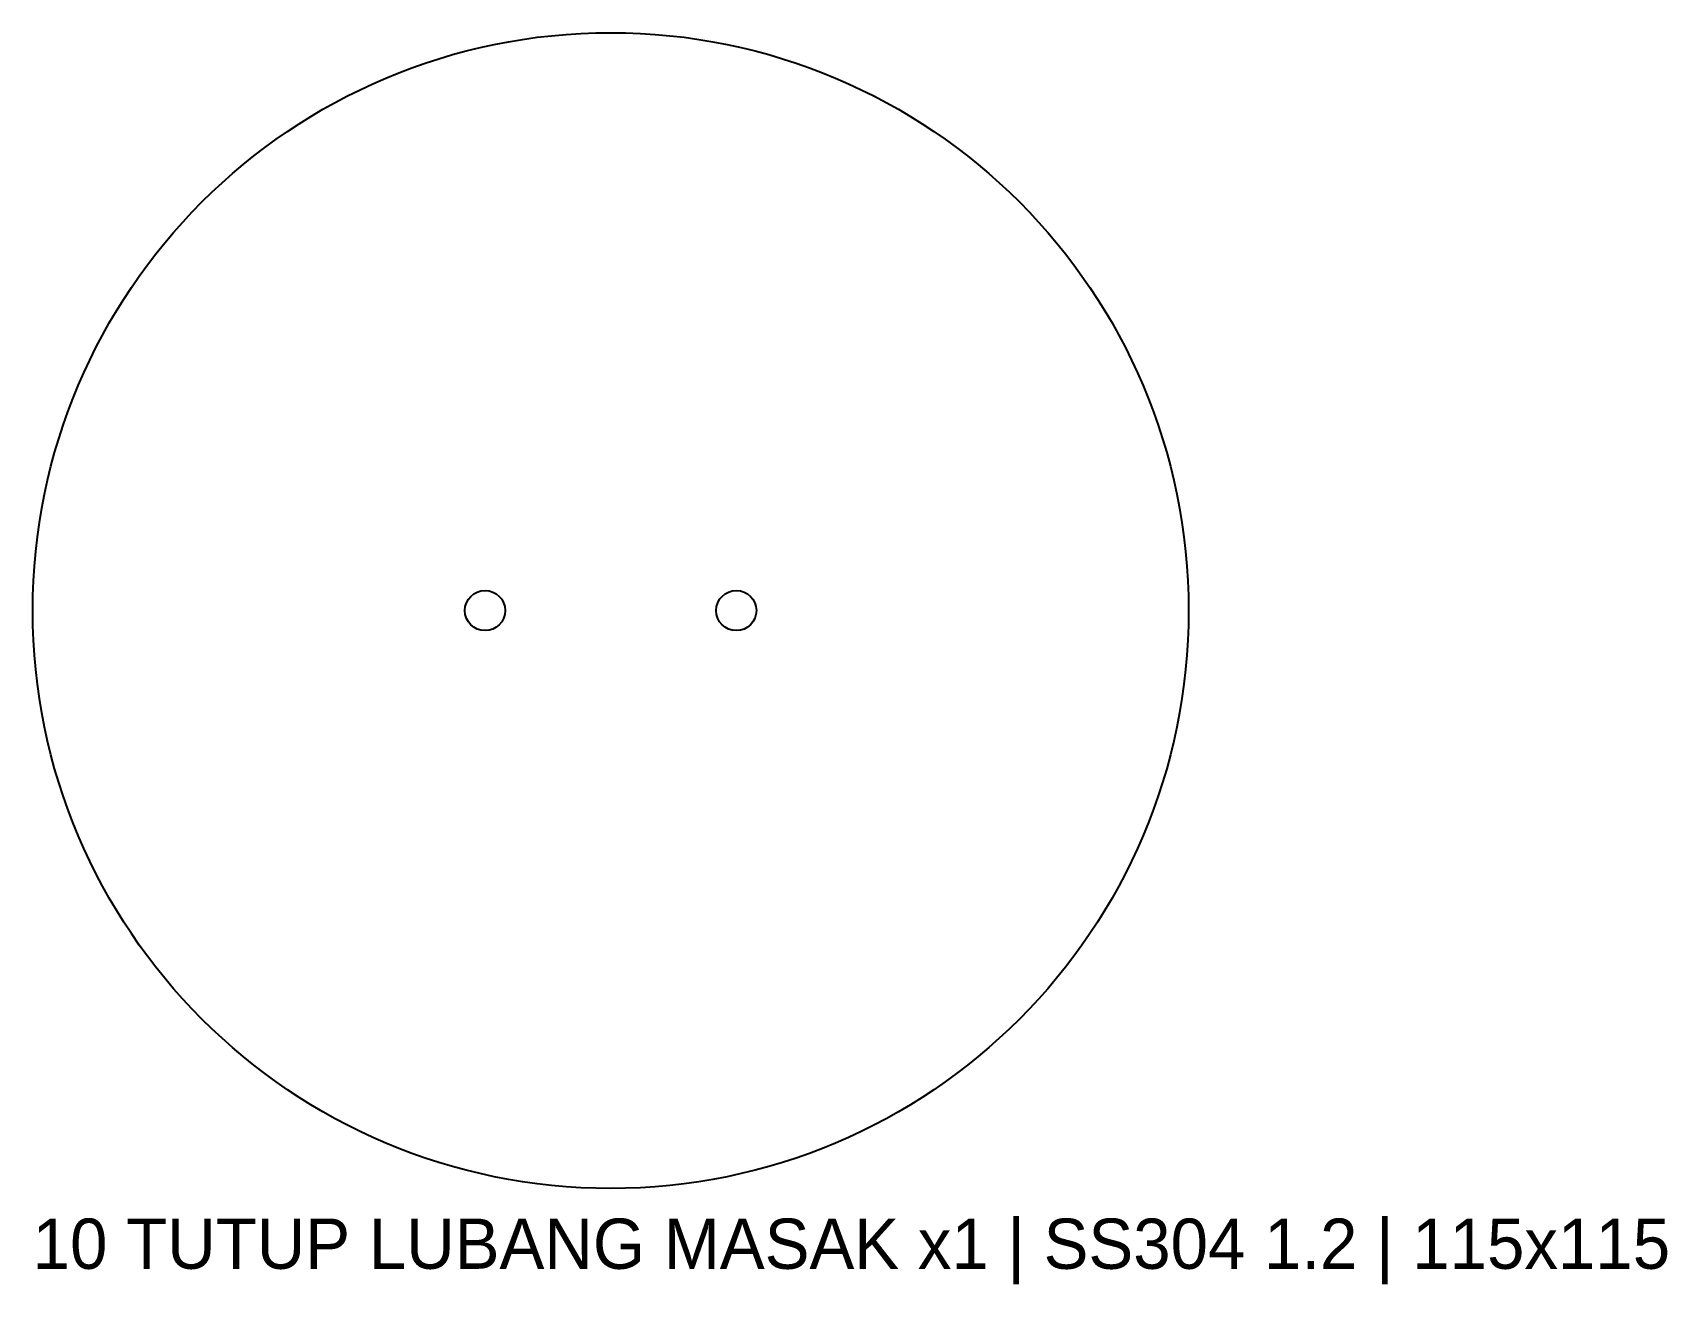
# Model space of a CAD drawing. Header units: millimetres. Extents: x 0 to 163, y -10 to 115.
import ezdxf

# ---------------------------------------------------------------- set-up
doc = ezdxf.new("R2010")
doc.units = ezdxf.units.MM
doc.layers.add('CUT', color=7, linetype='Continuous')
doc.layers.add('LABEL', color=3, linetype='Continuous')

msp = doc.modelspace()

# ---------------------------------------------------------------- linework, layer by layer
at = {"layer": 'CUT'}
for centre, radius in [((57.5, 57.5), 57.5), ((45, 57.5), 2), ((70, 57.5), 2)]:
    msp.add_circle(centre, radius, dxfattribs=at)

# ---------------------------------------------------------------- texts
at = {"layer": 'LABEL'}
msp.add_text('10 TUTUP LUBANG MASAK x1 | SS304 1.2 | 115x115', height=5, dxfattribs=at).set_placement((0, -8))

doc.saveas('drawing.dxf')
